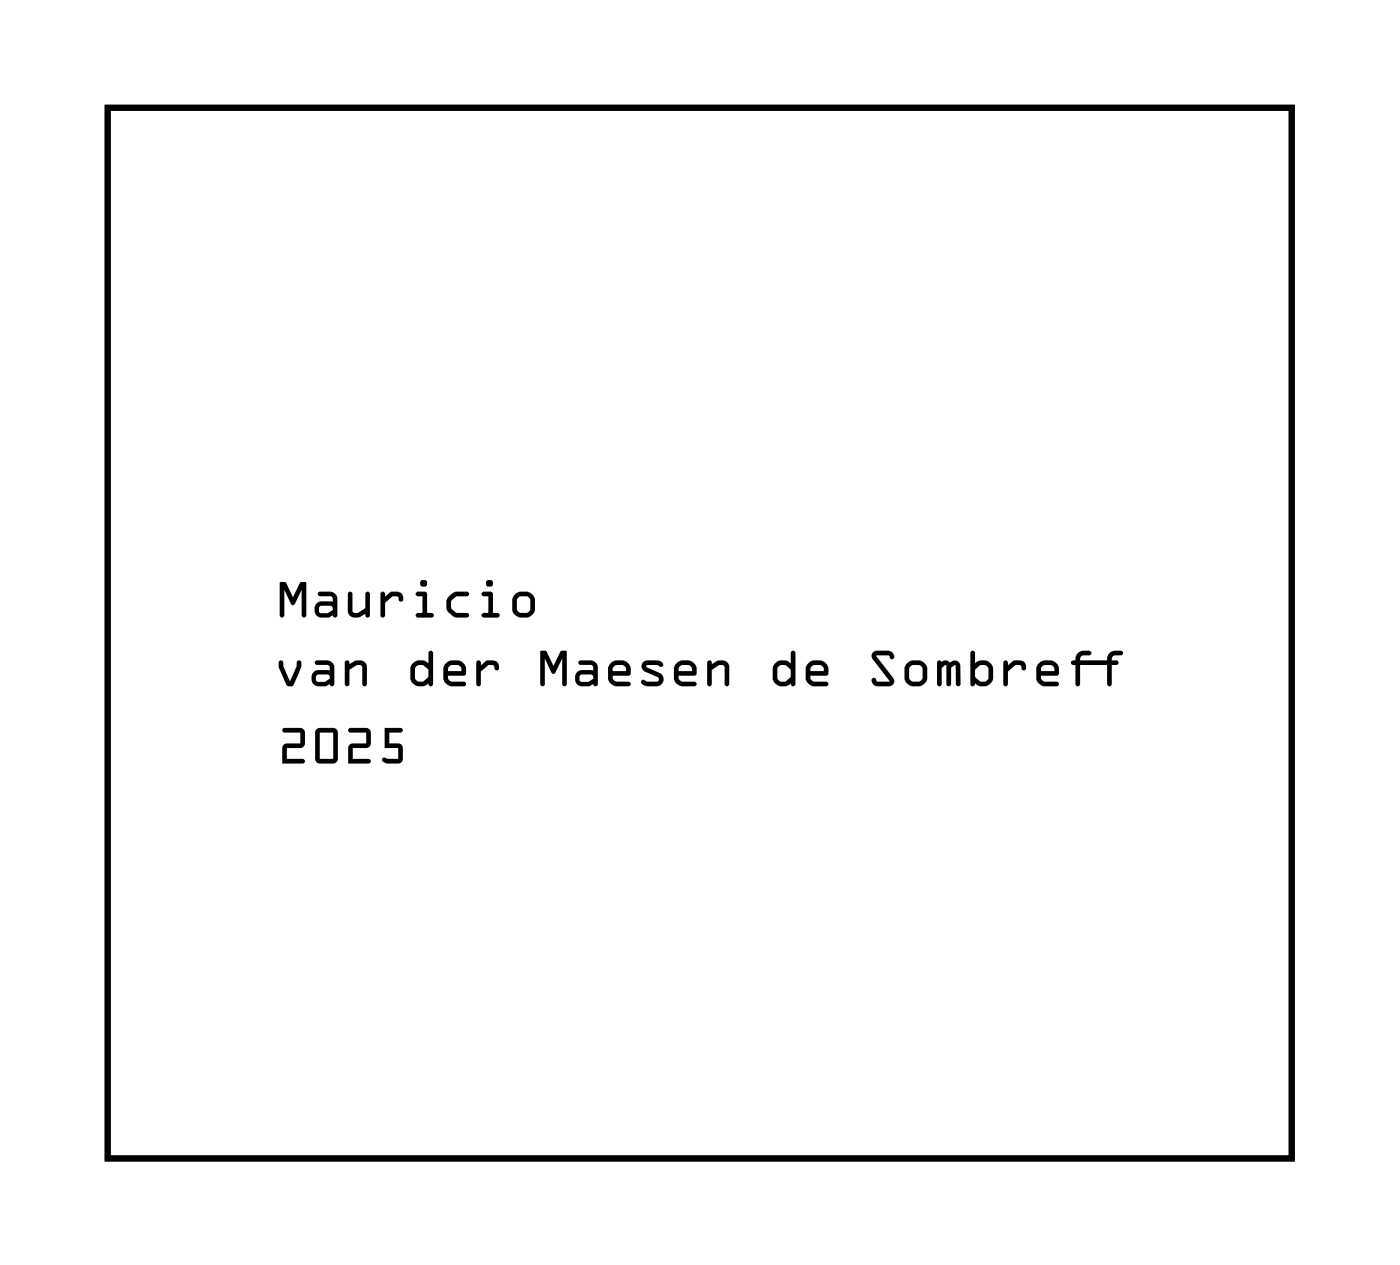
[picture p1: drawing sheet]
<svg xmlns="http://www.w3.org/2000/svg" width="47mm" height="43mm" viewBox="0 0 47 43" stroke-linecap="round" stroke-linejoin="round" font-family="sans-serif">
<path d="M3.6 3.6h40v35.5h-40z" fill="none" stroke="#000" stroke-width=".2"/>
<g fill="#000">
<path d="M3.6 3.6v35.5h40v-35.5zM3.6 3.6h40v35.5h-40z"/>
<path d="M9.4 22.3v.2l.3 .6h.2l.3-.6v-.2h-.2l-.2 .7-.2-.7zM10.7 22.8h.4v.1l-.4 .1zM10.7 22.3v.1l.4 .1v.1l-.5 .1-.1 .1 .1 .3h.7v-.6l-.1-.1zM11.7 22.3l-.1 .8 .1 .1 .1-.1v-.5l.2-.2 .2 .1v.6h.2v-.6a.34 .34 0 0 0-.6-.1v-.1zM14.1 22.5l.2-.1 .2 .2v.2l-.2 .2h-.2l-.1-.1zM14 22.3a.56 .56 0 0 0-.1 .8l.2 .1 .4-.1h.1v-1.1h-.1v.4l-.2-.1zM15.2 22.5l.2-.1 .2 .2h-.5zM15 22.4v.5l.1 .2h.6v-.1h-.4l-.2-.1v-.1h.6a.39 .39 0 0 0-.2-.5 .39 .39 0 0 0-.5 .1zM16.1 22.3v.8l.1 .1v-.1v-.4l.3-.3 .2 .1 .1 .1v-.1a.33 .33 0 0 0-.4-.2l-.2 .2v-.2zM18.3 22v1.1h.1v-.9l.3 .5 .3-.5v.9h.1v-1.1h-.2l-.2 .5-.3-.5zM19.6 22.8h.4v.1l-.4 .1zM19.5 22.3l.1 .1 .4 .1v.1l-.5 .1-.1 .1 .1 .3h.7v-.6l-.1-.1zM20.7 22.5l.3-.1 .1 .2h-.4zM20.6 22.4l-.1 .5 .2 .2h.6v-.1h-.5l-.1-.1v-.1h.6a.39 .39 0 0 0-.2-.5 .39 .39 0 0 0-.5 .1zM21.7 22.3v.3l.6 .3-.1 .1-.5-.1-.1 .1a.55 .55 0 0 0 .7 .1l.1-.3-.6-.3 .4-.1 .1 .1 .1-.1-.1-.1zM23 22.5l.2-.1 .2 .2h-.5zM22.8 22.4v.5l.1 .2h.6v-.1h-.5l-.1-.1v-.1h.6a.39 .39 0 0 0-.2-.5 .39 .39 0 0 0-.5 .1zM23.9 22.3v.8l.1 .1v-.1v-.5l.3-.2 .2 .1v.6h.1v-.6a.34 .34 0 0 0-.6-.1v-.1zM26.3 22.5l.2-.1 .2 .2v.2l-.2 .2h-.1l-.2-.1zM26.2 22.3a.56 .56 0 0 0 0 .8l.2 .1 .3-.1h.1v-1.1h-.1v.4l-.2-.1zM27.4 22.5l.3-.1 .1 .2h-.4zM27.3 22.4l-.1 .5 .2 .2h.5v-.1h-.4l-.1-.1v-.1h.5a.39 .39 0 0 0-.1-.5 .39 .39 0 0 0-.5 .1zM29.5 22v.2l.5 .8h-.4l-.1-.1-.1 .1 .1 .1h.6l.1-.2-.6-.8h.4l.1 .1h.1l-.1-.2zM30.7 22.5h.4v.5h-.4zM30.5 22.7a.45 .45 0 0 0 .9 0 .45 .45 0 0 0-.9 0zM31.7 22.3v.8h.1v-.6l.1-.1 .1 .7h.1v-.6l.1-.1 .1 .7h.1v-.8zM32.9 22.6l.2-.2 .2 .1v.5h-.2l-.2-.1zM32.8 22v1.1h.1l.2 .1 .3-.1a.54 .54 0 0 0 0-.8h-.3l-.2 .1v-.4zM33.9 22.3v.8l.1 .1v-.1v-.4l.3-.3 .2 .1 .1 .1v-.1a.33 .33 0 0 0-.4-.2l-.2 .2v-.2zM35.2 22.5l.3-.1 .1 .2h-.5zM35 22.4v.5l.2 .2h.5v-.1h-.4l-.2-.1v-.1h.6a.39 .39 0 0 0-.2-.5 .39 .39 0 0 0-.5 .1zM36.4 22.1l-.1 .2-.1 .1h.1v.7h.2v-.7h.9v.7l.1 .1v-.1v-.7h.3l-.3-.2 .2-.1h.2l-.1-.1a.33 .33 0 0 0-.4 .3h-.9v-.2h.3v-.1h-.4z"/>
<path d="M9.4 22.3v.2l.3 .6h.2l.3-.6v-.2h-.2l-.2 .7-.2-.7zM9.4 22.3h.2l.2 .7 .2-.7h.2v.2l-.3 .6h-.2l-.3-.6zM10.7 22.8h.4v.1l-.4 .1zM10.7 22.8v.2l.4-.1v-.1zM10.7 22.3v.1l.4 .1v.1l-.5 .1-.1 .1 .1 .3h.7v-.6l-.1-.1zM10.7 22.3h.5l.1 .2v.6h-.7l-.1-.3 .1-.1 .5-.1v-.1l-.4-.1zM11.7 22.3l-.1 .8 .1 .1 .1-.1v-.5l.2-.2 .2 .1v.6h.2v-.6a.34 .34 0 0 0-.6-.1v-.1zM11.7 22.3h.1v.1l.2-.1a.3 .3 0 0 1 .4 .2v.6h-.2v-.6l-.2-.1-.2 .2v.5l-.1 .1-.1-.1zM14.1 22.5l.2-.1 .2 .2v.2l-.2 .2h-.2l-.1-.1zM14.1 22.5l-.1 .4 .1 .1h.2l.2-.2v-.2l-.2-.2zM14 22.3a.56 .56 0 0 0-.1 .8l.2 .1 .4-.1h.1v-1.1h-.1v.4l-.2-.1zM14 22.3h.3l.2 .1v-.4h.1v1.1l-.1 .1v-.1a.36 .36 0 0 1-.6-.2v-.3zM15.2 22.5l.2-.1 .2 .2h-.5zM15.2 22.5l-.1 .1h.5l-.2-.2zM15 22.4v.5l.1 .2h.6v-.1h-.4l-.2-.1v-.1h.6a.39 .39 0 0 0-.2-.5 .39 .39 0 0 0-.5 .1zM15 22.4a.37 .37 0 0 1 .5-.1 .37 .37 0 0 1 .2 .5h-.6v.1l.2 .1h.4v.1h-.6l-.1-.2zM16.1 22.3v.8l.1 .1v-.1v-.4l.3-.3 .2 .1 .1 .1v-.1a.32 .32 0 0 0-.4-.2l-.2 .2v-.2zM16.1 22.3h.1v.2l.2-.2a.32 .32 0 0 1 .5 .2l-.1 .1-.1-.1-.2-.1-.3 .3v.4v.1l-.1-.1zM18.3 22v1.1h.1v-.9l.3 .5 .3-.5v.9h.1v-1.1h-.2l-.2 .5-.3-.5zM18.3 22h.1l.3 .5 .2-.5h.2v1.1h-.1v-.9l-.3 .5-.3-.5v.9h-.1zM19.6 22.8h.4v.1l-.4 .1zM19.6 22.8v.2l.4-.1v-.1zM19.5 22.3l.1 .1 .4 .1v.1l-.5 .1-.1 .1 .1 .3h.7v-.6l-.1-.1zM19.5 22.3h.6l.1 .2v.6h-.7l-.1-.2 .1-.2 .5-.1v-.1l-.4-.1zM20.7 22.5l.3-.1 .1 .2h-.4zM20.7 22.5v.1h.4l-.1-.2zM20.6 22.4l-.1 .5 .2 .2h.6v-.1h-.5l-.1-.1v-.1h.6a.39 .39 0 0 0-.2-.5 .39 .39 0 0 0-.5 .1zM20.6 22.4a.37 .37 0 0 1 .5-.1 .37 .37 0 0 1 .1 .5h-.5v.1l.1 .1h.5v.1h-.6l-.2-.2zM21.7 22.3v.3l.6 .3-.1 .1-.5-.1-.1 .1a.55 .55 0 0 0 .7 .1l.1-.3-.6-.3 .4-.1 .1 .1 .1-.1-.1-.1zM21.7 22.3h.6l.1 .1-.1 .1-.1-.1-.4 .1 .6 .3-.1 .3a.55 .55 0 0 1-.7-.1l.1-.1 .5 .1v-.1l-.5-.3zM23 22.5l.2-.1 .2 .2h-.5zM23 22.5l-.1 .1h.5l-.2-.2zM22.8 22.4v.5l.1 .2h.6v-.1h-.5l-.1-.1v-.1h.6a.39 .39 0 0 0-.2-.5 .39 .39 0 0 0-.5 .1zM22.8 22.4a.37 .37 0 0 1 .5-.1 .37 .37 0 0 1 .1 .5h-.5v.1l.1 .1h.5v.1h-.6l-.1-.2zM23.9 22.3v.8l.1 .1v-.1v-.5l.3-.2 .2 .1v.6h.1v-.6a.34 .34 0 0 0-.6-.1v-.1zM23.9 22.3h.1v.1l.2-.1a.3 .3 0 0 1 .4 .2v.6h-.1v-.6l-.2-.1-.3 .2v.5v.1l-.1-.1zM26.3 22.5l.2-.1 .2 .2v.2l-.2 .2h-.1l-.2-.1zM26.3 22.5l-.1 .4 .2 .1h.1l.2-.2v-.2l-.2-.2zM26.2 22.3a.56 .56 0 0 0 0 .8l.2 .1 .3-.1h.1v-1.1h-.1v.4l-.2-.1zM26.2 22.3h.3l.2 .1v-.4h.1l.1 1.1-.1 .1-.1-.1a.36 .36 0 0 1-.6-.2v-.3zM27.4 22.5l.3-.1 .1 .2h-.4zM27.4 22.5v.1h.4l-.1-.2zM27.3 22.4l-.1 .5 .2 .2h.5v-.1h-.4l-.1-.1v-.1h.5a.39 .39 0 0 0-.1-.5 .39 .39 0 0 0-.5 .1zM27.2 22.4a.37 .37 0 0 1 .6-.1 .37 .37 0 0 1 .1 .5h-.5v.1l.1 .1h.4v.1h-.5l-.2-.2zM29.5 22v.2l.5 .8h-.4l-.1-.1-.1 .1 .1 .1h.6l.1-.2-.6-.8h.4l.1 .1h.1l-.1-.2zM29.5 22h.6l.1 .2h-.1l-.1-.1h-.4l.6 .8-.1 .2h-.6l-.1-.1 .1-.1 .1 .1h.4l-.5-.8zM30.7 22.5h.4v.5h-.4zM30.7 22.5v.5h.4v-.5zM30.5 22.7a.45 .45 0 0 0 .9 0 .45 .45 0 0 0-.9 0zM30.5 22.7a.45 .45 0 0 1 .9 0 .45 .45 0 0 1-.9 0zM31.7 22.3v.8h.1v-.6l.1-.1 .1 .7h.1v-.6l.1-.1 .1 .7h.1v-.8zM31.7 22.3h.7v.8h-.1l-.1-.7-.1 .1v.6h-.1l-.1-.7-.1 .1v.6h-.1zM32.9 22.6l.2-.2 .2 .1v.5h-.2l-.2-.1zM32.9 22.6v.3l.2 .1h.2v-.5l-.2-.1zM32.8 22v1.1v.1l.1-.1a.36 .36 0 0 0 .6-.2v-.3a.36 .36 0 0 0-.6-.2v-.4zM32.8 22h.1v.4l.2-.1a.33 .33 0 0 1 .4 .3v.3l-.1 .2-.3 .1-.2-.1h-.1zM33.9 22.3v.8l.1 .1v-.1v-.4l.3-.3 .2 .1 .1 .1v-.1a.32 .32 0 0 0-.4-.2l-.2 .2v-.2zM33.9 22.3h.1v.2l.2-.2a.32 .32 0 0 1 .4 .2v.1l-.1-.1-.2-.1-.3 .3v.4v.1l-.1-.1zM35.2 22.5l.3-.1 .1 .2h-.5zM35.2 22.5l-.1 .1h.5l-.1-.2zM35 22.4v.5l.2 .2h.5v-.1h-.4l-.2-.1v-.1h.6a.39 .39 0 0 0-.2-.5 .39 .39 0 0 0-.5 .1zM35 22.4a.37 .37 0 0 1 .5-.1 .37 .37 0 0 1 .2 .5h-.6v.1l.2 .1h.4v.1h-.5l-.2-.2zM36.4 22.1l-.1 .2-.1 .1h.1v.7h.2v-.7h.9v.7l.1 .1v-.1v-.7h.3l-.3-.2 .4-.2a.31 .31 0 0 0-.3 0 .31 .31 0 0 0-.2 .3h-.9v-.2h.3v-.1h-.4zM36.4 22.1v-.1h.4v.1h-.3v.2h.9a.31 .31 0 0 1 .2-.3 .31 .31 0 0 1 .3 0l-.3 .1-.1 .2 .3 .1h-.3v.7v.1l-.1-.1v-.7h-.9v.7h-.2v-.7h-.1l.1-.1z"/>
<path d="M9.5 19.7v1.1h.1v-.9l.3 .5 .3-.5v.9h.1v-1.1l-.2-.1-.2 .6-.3-.6zM9.5 19.6h.1l.3 .6 .2-.6h.2v1.2h-.1v-.9l-.3 .5-.3-.5v.9h-.1zM10.8 20.5l.4-.1v.2l-.4 .1zM10.8 20.5v.2l.4-.1v-.2zM10.8 20v.1h.4v.2l-.5 .1-.1 .2 .1 .2h.7v-.6l-.1-.2zM10.8 20h.5l.1 .2v.6h-.7l-.1-.2 .1-.2 .5-.1v-.2h-.4zM11.8 20l-.1 .6a.34 .34 0 0 0 .6 .1l.1 .1h.1v-.8h-.2v.5l-.2 .2-.2-.1v-.6zM11.8 20h.1v.6l.2 .1 .2-.2v-.5h.2v.8h-.1l-.1-.1-.2 .1a.3 .3 0 0 1-.4-.2zM12.9 20l-.1 .8h.1h.1v-.5l.3-.2h.1l.1 .2 .1-.1a.32 .32 0 0 0-.4-.2l-.2 .1v-.1zM12.9 20h.1v.1l.2-.1a.32 .32 0 0 1 .4 .2l-.1 .1-.1-.2h-.1l-.3 .2v.5h-.1h-.1zM14.2 19.7a.12 .12 0 0 0 .2 0 .12 .12 0 0 0-.2 0zM14.2 19.7a.12 .12 0 0 1 .2 0 .12 .12 0 0 1-.2 0zM14.1 20v.1h.2v.6h-.2v.1h.5v-.1h-.2v-.7zM14.1 20h.3v.7h.2v.1h-.5v-.1h.2v-.6h-.2zM15.2 20.1a.43 .43 0 0 0 .2 .7h.4l-.4-.1-.2-.2v-.2l.2-.2h.4v-.1a.6 .6 0 0 0-.6 .1zM15.2 20.1a.6 .6 0 0 1 .6-.1v.1h-.4l-.2 .2 .1 .3 .1 .1h.4v.1h-.4l-.2-.1-.1-.2zM16.4 19.7a.15 .15 0 0 0 .3 0 .15 .15 0 0 0-.3 0zM16.4 19.7a.15 .15 0 0 1 .3 0 .15 .15 0 0 1-.3 0zM16.3 20v.1h.2v.6h-.2v.1h.6l-.1-.1h-.2v-.7zM16.3 20h.3v.7h.3v.1h-.6v-.1h.2v-.6h-.2zM17.5 20.2h.4v.4h-.4zM17.5 20.2v.4h.4v-.4zM17.3 20.4a.44 .44 0 0 0 .8 0 .44 .44 0 0 0-.8 0zM17.3 20.4a.44 .44 0 0 1 .8 0 .44 .44 0 0 1-.8 0z"/>
<path d="M9.5 19.6v1.2h.1v-.9l.3 .5 .3-.5v.9h.1v-1.2h-.2l-.2 .6-.3-.6zM10.8 20.5l.4-.1v.2l-.4 .1zM10.8 20v.1h.4v.2l-.5 .1-.1 .1 .1 .3h.7v-.6l-.1-.2zM11.8 20l-.1 .6a.34 .34 0 0 0 .6 .1l.1 .1h.1v-.8h-.2v.5l-.2 .2-.2-.1v-.6zM12.9 20l-.1 .8h.1h.1v-.5l.3-.2h.1l.1 .2 .1-.1a.33 .33 0 0 0-.4-.2l-.2 .1v-.1zM14.2 19.7a.12 .12 0 0 0 .2 0 .12 .12 0 0 0-.2 0zM14.1 20v.1h.2v.6h-.2v.1h.5v-.1h-.2v-.7zM15.2 20.1a.43 .43 0 0 0 .2 .7h.4l-.4-.1-.2-.2v-.2l.2-.2h.4v-.1a.6 .6 0 0 0-.6 .1zM16.4 19.7a.15 .15 0 0 0 .3 0 .15 .15 0 0 0-.3 0zM16.3 20v.1h.2v.6h-.2v.1h.6v-.1h-.3v-.7zM17.5 20.2h.4v.4h-.4zM17.3 20.4a.45 .45 0 0 0 .9 0 .45 .45 0 0 0-.9 0z"/>
<path d="M9.6 24.6v.1h.5v.4h-.5l-.1 .7 .8-.1-.1-.1h-.5v-.4h.5v-.6zM9.6 24.6h.7v.6h-.6v.4h.5l.1 .1-.8 .1 .1-.7h.5v-.4h-.5zM10.8 24.7h.5v.9h-.5zM10.8 24.7v.9h.5v-.9zM10.7 24.6v1.1h.7v-1.1zM10.7 24.6h.7v1.1h-.7zM11.8 24.6v.1h.6v.4h-.6v.7l.7-.1-.1-.1h-.5v-.4h.6v-.6zM11.8 24.6h.7v.6h-.6v.4h.5l.1 .1-.7 .1v-.7h.6v-.4h-.6zM13 24.6v.6h.4v.4h-.4l-.1 .1 .2 .1 .5-.1v-.5l-.2-.1h-.3v-.4h.4l.1-.1zM13 24.6h.6l-.1 .1h-.4v.4h.3l.2 .1v.5l-.5 .1-.2-.1 .1-.1h.4v-.4h-.4z"/>
<path d="M9.6 24.6v.1h.5v.4h-.5l-.1 .7 .8-.1-.1-.1h-.5v-.4h.6l-.1-.6zM10.8 24.7h.5v.9h-.5zM10.7 24.6v1.1h.7v-1.1zM11.8 24.6v.1h.6v.4h-.6v.7l.7-.1-.1-.1h-.5v-.4h.6v-.6zM13 24.6v.6h.4v.4h-.4l-.1 .1 .2 .1 .5-.1v-.5l-.2-.1h-.3v-.4h.4l.1-.1z"/>
</g>
<circle cx="6.3" cy="6.3" r=".74" fill="#fff"/>
<circle cx="6.3" cy="6.3" r=".74" fill="none" stroke="#fff" stroke-width=".76" stroke-linecap="butt"/>
<circle cx="10.1" cy="6.3" r=".74" fill="#fff"/>
<circle cx="10.1" cy="6.3" r=".74" fill="none" stroke="#fff" stroke-width=".76" stroke-linecap="butt"/>
<circle cx="13.9" cy="6.3" r=".74" fill="#fff"/>
<circle cx="13.9" cy="6.3" r=".74" fill="none" stroke="#fff" stroke-width=".76" stroke-linecap="butt"/>
<circle cx="17.7" cy="6.3" r=".74" fill="#fff"/>
<circle cx="17.7" cy="6.3" r=".74" fill="none" stroke="#fff" stroke-width=".76" stroke-linecap="butt"/>
<circle cx="21.5" cy="6.3" r=".74" fill="#fff"/>
<circle cx="21.5" cy="6.3" r=".74" fill="none" stroke="#fff" stroke-width=".76" stroke-linecap="butt"/>
<circle cx="25.4" cy="6.3" r=".74" fill="#fff"/>
<circle cx="25.4" cy="6.3" r=".74" fill="none" stroke="#fff" stroke-width=".76" stroke-linecap="butt"/>
<circle cx="29.2" cy="6.3" r=".74" fill="#fff"/>
<circle cx="29.2" cy="6.3" r=".74" fill="none" stroke="#fff" stroke-width=".76" stroke-linecap="butt"/>
<circle cx="33" cy="6.3" r=".74" fill="#fff"/>
<circle cx="33" cy="6.3" r=".74" fill="none" stroke="#fff" stroke-width=".76" stroke-linecap="butt"/>
<path d="M5 14h1.4v1.4h-1.4z" fill="#fff"/>
<path d="M5 14h1.4v1.4h-1.4z" fill="none" stroke="#fff" stroke-width=".76" stroke-linecap="butt"/>
<circle cx="5.7" cy="14.7" r=".7" fill="#fff"/>
<circle cx="5.7" cy="14.7" r=".7" fill="none" stroke="#fff" stroke-width=".76" stroke-linecap="butt"/>
<circle cx="5.7" cy="29.9" r=".7" fill="#fff"/>
<circle cx="5.7" cy="29.9" r=".7" fill="none" stroke="#fff" stroke-width=".76" stroke-linecap="butt"/>
<circle cx="8.2" cy="14.7" r=".7" fill="#fff"/>
<circle cx="8.2" cy="14.7" r=".7" fill="none" stroke="#fff" stroke-width=".76" stroke-linecap="butt"/>
<circle cx="8.2" cy="29.9" r=".7" fill="#fff"/>
<circle cx="8.2" cy="29.9" r=".7" fill="none" stroke="#fff" stroke-width=".76" stroke-linecap="butt"/>
<circle cx="10.7" cy="14.7" r=".7" fill="#fff"/>
<circle cx="10.7" cy="14.7" r=".7" fill="none" stroke="#fff" stroke-width=".76" stroke-linecap="butt"/>
<circle cx="10.7" cy="29.9" r=".7" fill="#fff"/>
<circle cx="10.7" cy="29.9" r=".7" fill="none" stroke="#fff" stroke-width=".76" stroke-linecap="butt"/>
<circle cx="13.3" cy="14.7" r=".7" fill="#fff"/>
<circle cx="13.3" cy="14.7" r=".7" fill="none" stroke="#fff" stroke-width=".76" stroke-linecap="butt"/>
<circle cx="13.3" cy="29.9" r=".7" fill="#fff"/>
<circle cx="13.3" cy="29.9" r=".7" fill="none" stroke="#fff" stroke-width=".76" stroke-linecap="butt"/>
<circle cx="15.8" cy="14.7" r=".7" fill="#fff"/>
<circle cx="15.8" cy="14.7" r=".7" fill="none" stroke="#fff" stroke-width=".76" stroke-linecap="butt"/>
<circle cx="15.8" cy="29.9" r=".7" fill="#fff"/>
<circle cx="15.8" cy="29.9" r=".7" fill="none" stroke="#fff" stroke-width=".76" stroke-linecap="butt"/>
<circle cx="18.4" cy="14.7" r=".7" fill="#fff"/>
<circle cx="18.4" cy="14.7" r=".7" fill="none" stroke="#fff" stroke-width=".76" stroke-linecap="butt"/>
<circle cx="18.4" cy="29.9" r=".7" fill="#fff"/>
<circle cx="18.4" cy="29.9" r=".7" fill="none" stroke="#fff" stroke-width=".76" stroke-linecap="butt"/>
<circle cx="20.9" cy="14.7" r=".7" fill="#fff"/>
<circle cx="20.9" cy="14.7" r=".7" fill="none" stroke="#fff" stroke-width=".76" stroke-linecap="butt"/>
<circle cx="20.9" cy="29.9" r=".7" fill="#fff"/>
<circle cx="20.9" cy="29.9" r=".7" fill="none" stroke="#fff" stroke-width=".76" stroke-linecap="butt"/>
<circle cx="23.4" cy="14.7" r=".7" fill="#fff"/>
<circle cx="23.4" cy="14.7" r=".7" fill="none" stroke="#fff" stroke-width=".76" stroke-linecap="butt"/>
<circle cx="23.4" cy="29.9" r=".7" fill="#fff"/>
<circle cx="23.4" cy="29.9" r=".7" fill="none" stroke="#fff" stroke-width=".76" stroke-linecap="butt"/>
<circle cx="26" cy="14.7" r=".7" fill="#fff"/>
<circle cx="26" cy="14.7" r=".7" fill="none" stroke="#fff" stroke-width=".76" stroke-linecap="butt"/>
<circle cx="26" cy="29.9" r=".7" fill="#fff"/>
<circle cx="26" cy="29.9" r=".7" fill="none" stroke="#fff" stroke-width=".76" stroke-linecap="butt"/>
<circle cx="28.5" cy="14.7" r=".7" fill="#fff"/>
<circle cx="28.5" cy="14.7" r=".7" fill="none" stroke="#fff" stroke-width=".76" stroke-linecap="butt"/>
<circle cx="28.5" cy="29.9" r=".7" fill="#fff"/>
<circle cx="28.5" cy="29.9" r=".7" fill="none" stroke="#fff" stroke-width=".76" stroke-linecap="butt"/>
<circle cx="31.1" cy="14.7" r=".7" fill="#fff"/>
<circle cx="31.1" cy="14.7" r=".7" fill="none" stroke="#fff" stroke-width=".76" stroke-linecap="butt"/>
<circle cx="31.1" cy="29.9" r=".7" fill="#fff"/>
<circle cx="31.1" cy="29.9" r=".7" fill="none" stroke="#fff" stroke-width=".76" stroke-linecap="butt"/>
<circle cx="33.6" cy="14.7" r=".7" fill="#fff"/>
<circle cx="33.6" cy="14.7" r=".7" fill="none" stroke="#fff" stroke-width=".76" stroke-linecap="butt"/>
<circle cx="33.6" cy="29.9" r=".7" fill="#fff"/>
<circle cx="33.6" cy="29.9" r=".7" fill="none" stroke="#fff" stroke-width=".76" stroke-linecap="butt"/>
<circle cx="36.1" cy="14.7" r=".7" fill="#fff"/>
<circle cx="36.1" cy="14.7" r=".7" fill="none" stroke="#fff" stroke-width=".76" stroke-linecap="butt"/>
<circle cx="36.1" cy="29.9" r=".7" fill="#fff"/>
<circle cx="36.1" cy="29.9" r=".7" fill="none" stroke="#fff" stroke-width=".76" stroke-linecap="butt"/>
<circle cx="38.7" cy="14.7" r=".7" fill="#fff"/>
<circle cx="38.7" cy="14.7" r=".7" fill="none" stroke="#fff" stroke-width=".76" stroke-linecap="butt"/>
<circle cx="38.7" cy="29.9" r=".7" fill="#fff"/>
<circle cx="38.7" cy="29.9" r=".7" fill="none" stroke="#fff" stroke-width=".76" stroke-linecap="butt"/>
<circle cx="41.2" cy="14.7" r=".7" fill="#fff"/>
<circle cx="41.2" cy="14.7" r=".7" fill="none" stroke="#fff" stroke-width=".76" stroke-linecap="butt"/>
<circle cx="41.2" cy="29.9" r=".7" fill="#fff"/>
<circle cx="41.2" cy="29.9" r=".7" fill="none" stroke="#fff" stroke-width=".76" stroke-linecap="butt"/>
<circle cx="6.6" cy="36.6" r=".74" fill="#fff"/>
<circle cx="6.6" cy="36.6" r=".74" fill="none" stroke="#fff" stroke-width=".76" stroke-linecap="butt"/>
<circle cx="9.1" cy="36.6" r=".74" fill="#fff"/>
<circle cx="9.1" cy="36.6" r=".74" fill="none" stroke="#fff" stroke-width=".76" stroke-linecap="butt"/>
<circle cx="16" cy="36.6" r=".74" fill="#fff"/>
<circle cx="16" cy="36.6" r=".74" fill="none" stroke="#fff" stroke-width=".76" stroke-linecap="butt"/>
<circle cx="18.5" cy="36.6" r=".74" fill="#fff"/>
<circle cx="18.5" cy="36.6" r=".74" fill="none" stroke="#fff" stroke-width=".76" stroke-linecap="butt"/>
</svg>
